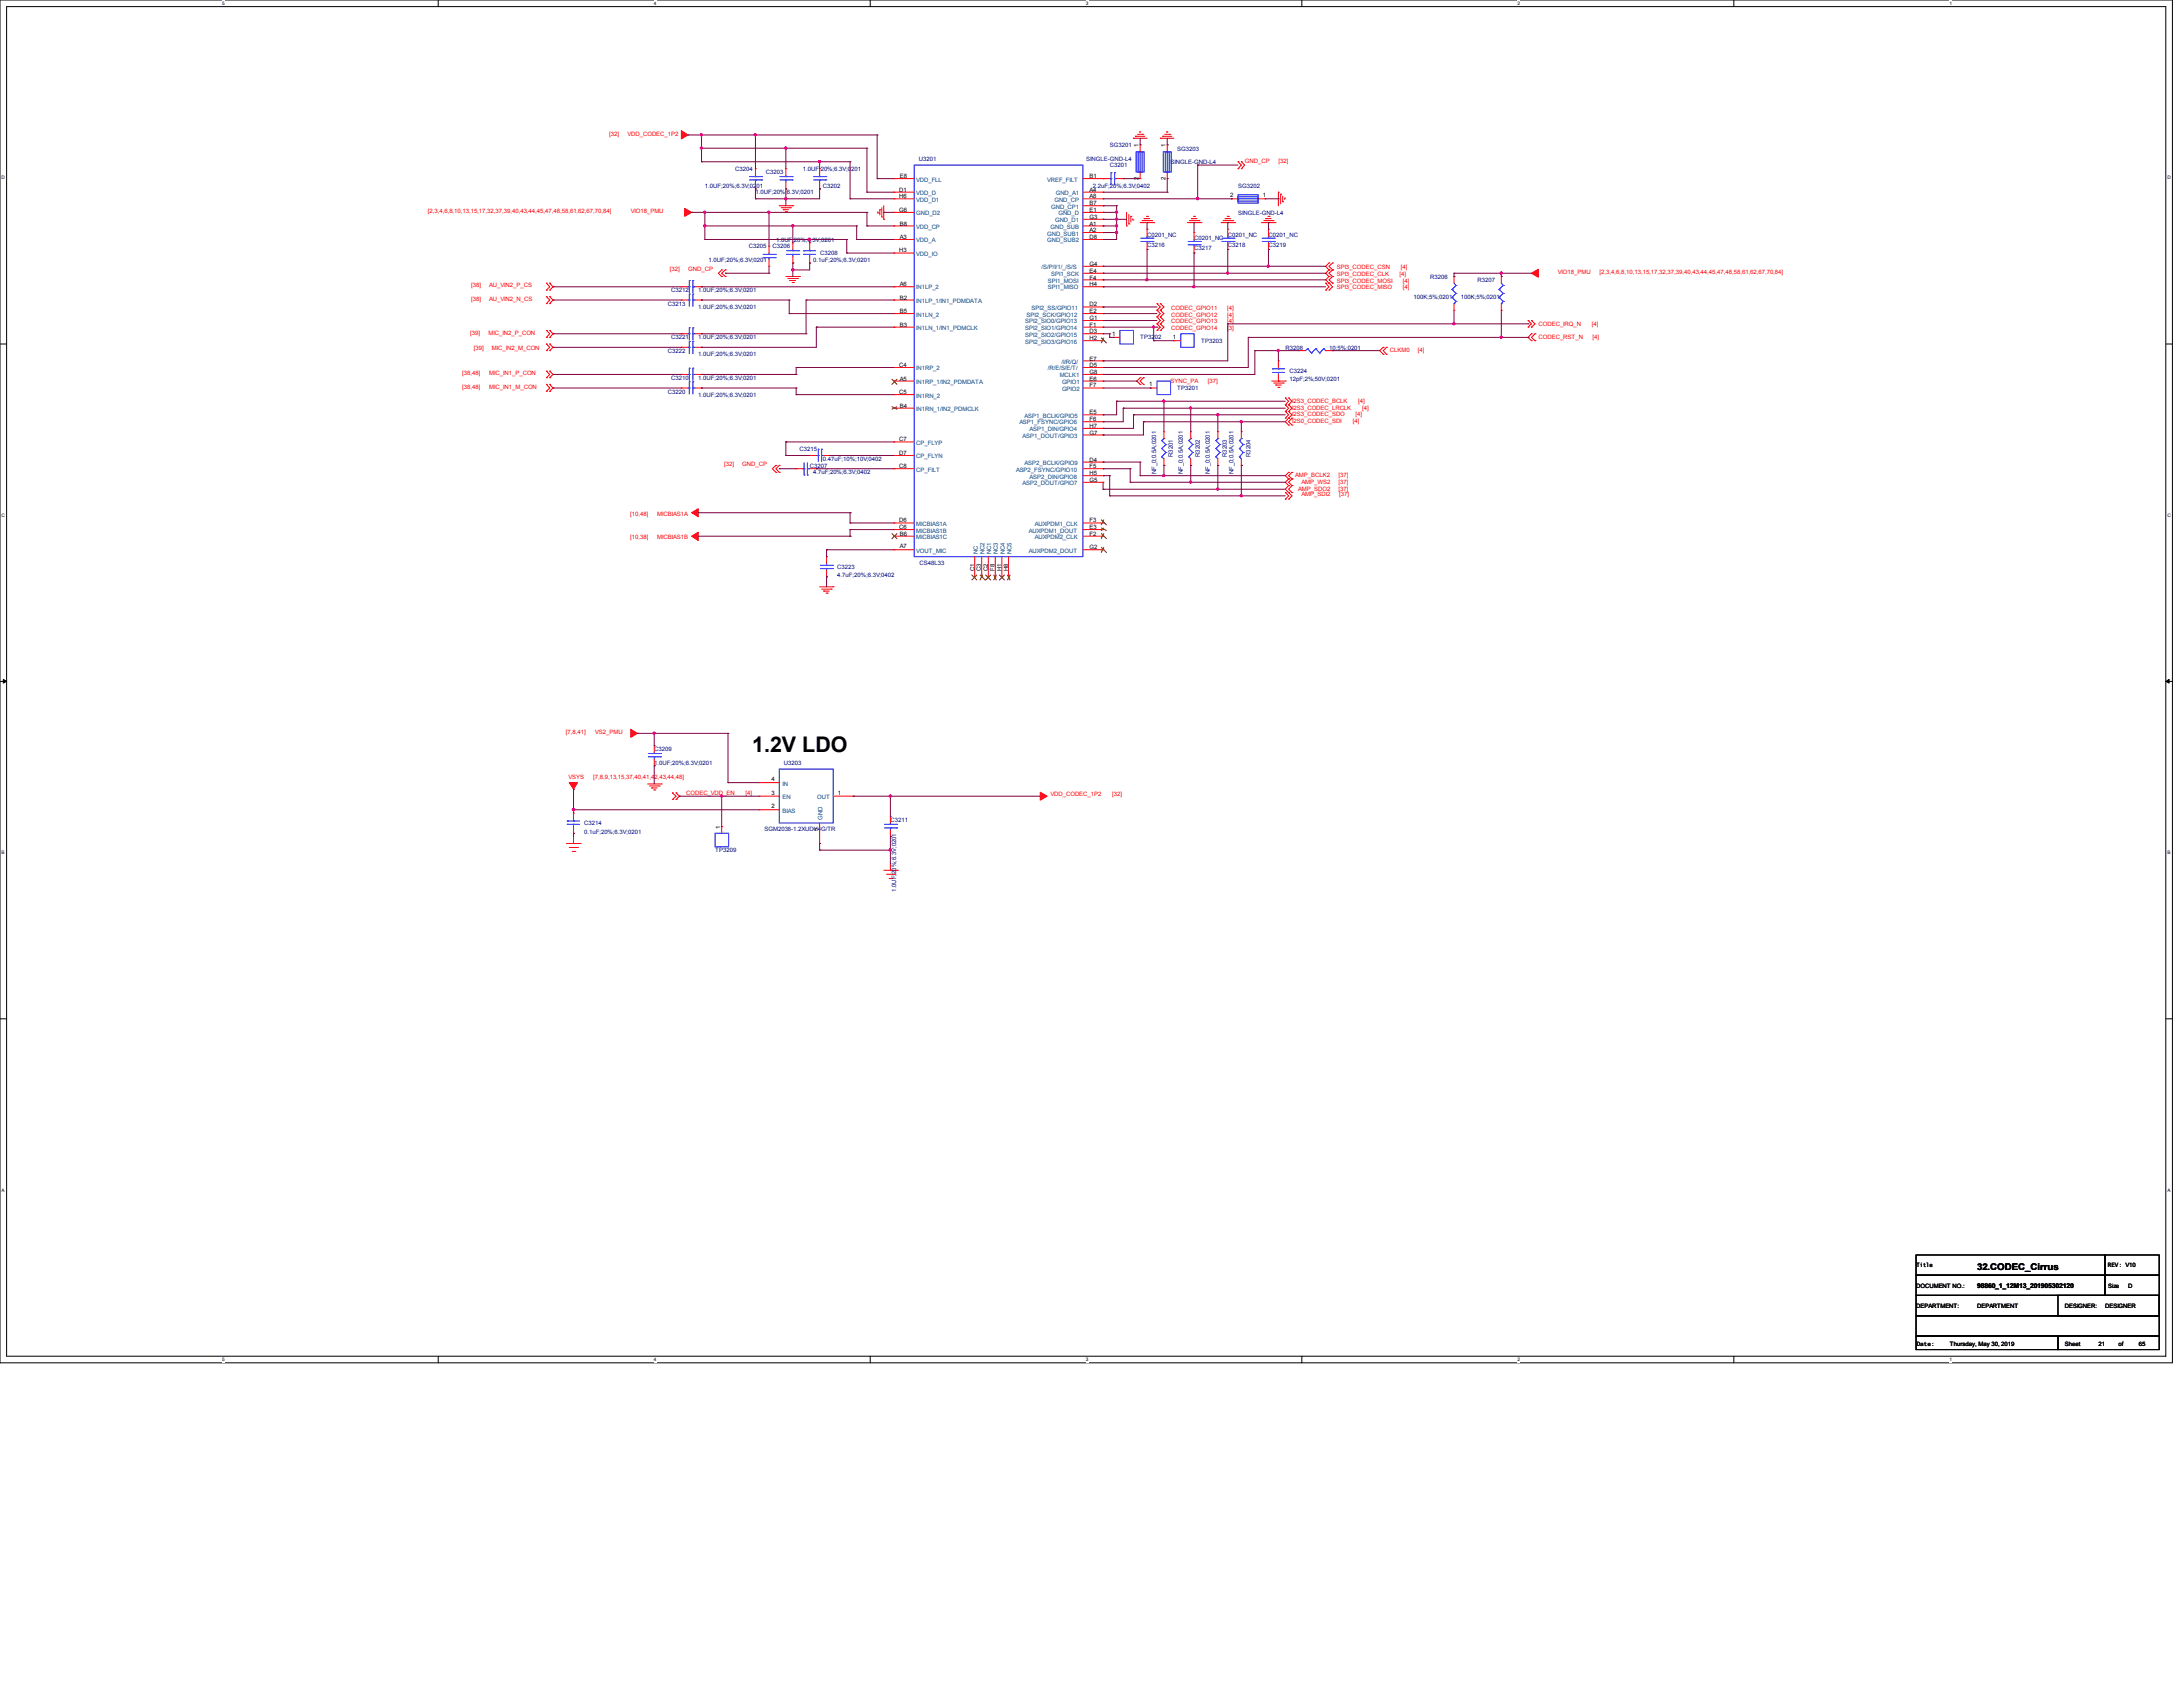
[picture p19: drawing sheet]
<svg xmlns="http://www.w3.org/2000/svg" width="279mm" height="216mm" viewBox="0 0 279 216" stroke-linecap="round" stroke-linejoin="round" font-family="sans-serif">
<defs><g id="words">
<text font-size="2.8" x="96.3" y="96.3">1.2V LDO</text>
<text font-size="1.2" x="253" y="162.6">32.CODEC_Cirrus</text>
<g font-size=".8" fill="#f00">
<text x="78" y="17.4">[32]</text>
<text x="80.3" y="17.4">VDD_CODEC_1P2</text>
<text x="159.3" y="20.8">GND_CP</text>
<text x="163.6" y="20.8">[32]</text>
<text x="54.7" y="27.3">[2,3,4,6,8,10,13,15,17,32,37,39,40,43,44,45,47,48,58,61,62,67,70,84]</text>
<text x="80.7" y="27.3">VIO18_PMU</text>
<text x="85.7" y="34.6">[32]</text>
<text x="88.1" y="34.6">GND_CP</text>
<text x="171.1" y="35.3">SPI3_CODEC_CLK</text>
<text x="171.1" y="34.5">SPI3_CODEC_CSN</text>
<text x="179.1" y="35.3">[4]</text>
<text x="179.3" y="34.5">[4]</text>
<text x="199.4" y="35.1">VIO18_PMU</text>
<text x="204.7" y="35.1">[2,3,4,6,8,10,13,15,17,32,37,39,40,43,44,45,47,48,58,61,62,67,70,84]</text>
<text x="60.3" y="36.8">[38]</text>
<text x="60.3" y="38.5">[38]</text>
<text x="62.6" y="36.8">AU_VIN2_P_CS</text>
<text x="62.6" y="38.5">AU_VIN2_N_CS</text>
<text x="149.9" y="39.7">CODEC_GPIO11</text>
<text x="149.9" y="40.5">CODEC_GPIO12</text>
<text x="149.9" y="41.4">CODEC_GPIO13</text>
<text x="157.1" y="39.7">[4]</text>
<text x="157.1" y="40.5">[4]</text>
<text x="157.1" y="41.4">[4]</text>
<text x="171.1" y="36.2">SPI3_CODEC_MOSI</text>
<text x="171.1" y="37">SPI3_CODEC_MISO</text>
<text x="179.5" y="36.2">[4]</text>
<text x="179.5" y="37">[4]</text>
<text x="196.9" y="41.7">CODEC_IRQ_N</text>
<text x="203.7" y="41.7">[4]</text>
<text x="60.2" y="42.9">[39]</text>
<text x="60.6" y="44.7">[39]</text>
<text x="62.5" y="42.9">MIC_IN2_P_CON</text>
<text x="63" y="44.7">MIC_IN2_M_CON</text>
<text x="149.9" y="42.2">CODEC_GPIO14</text>
<text x="157.1" y="42.2">[3]</text>
<text x="177.9" y="45.1">CLKM0</text>
<text x="181.5" y="45.1">[4]</text>
<text x="196.9" y="43.4">CODEC_RST_N</text>
<text x="203.8" y="43.4">[4]</text>
<text x="59.1" y="49.7">[38,48]</text>
<text x="59.1" y="48">[38,48]</text>
<text x="62.6" y="48">MIC_IN1_P_CON</text>
<text x="62.6" y="49.7">MIC_IN1_M_CON</text>
<text x="149.8" y="49">SYNC_PA</text>
<text x="154.6" y="49">[37]</text>
<text x="165.4" y="51.6">I2S3_CODEC_BCLK</text>
<text x="165.4" y="52.5">I2S3_CODEC_LRCLK</text>
<text x="165.4" y="53.3">I2S3_CODEC_SDO</text>
<text x="173.5" y="53.3">[4]</text>
<text x="173.8" y="51.6">[4]</text>
<text x="174.3" y="52.5">[4]</text>
<text x="92.7" y="59.7">[32]</text>
<text x="95" y="59.7">GND_CP</text>
<text x="165.4" y="54.1">I2S0_CODEC_SDI</text>
<text x="173.2" y="54.1">[4]</text>
<text x="80.7" y="66">[10,48]</text>
<text x="84.1" y="66">MICBIAS1A</text>
<text x="165.8" y="61.1">AMP_BCLK2</text>
<text x="166.2" y="62.8">AMP_SDO2</text>
<text x="166.6" y="63.5">AMP_SDI2</text>
<text x="166.6" y="61.9">AMP_WS2</text>
<text x="171.3" y="62.8">[37]</text>
<text x="171.3" y="61.1">[37]</text>
<text x="171.3" y="61.9">[37]</text>
<text x="171.4" y="63.5">[37]</text>
<text x="80.7" y="69">[10,38]</text>
<text x="84.1" y="69">MICBIAS1B</text>
<text x="72.4" y="94">[7,8,41]</text>
<text x="76.2" y="94">VS2_PMU</text>
<text x="72.8" y="99.7">VSYS</text>
<text x="75.9" y="99.7">[7,8,9,13,15,37,40,41,42,43,44,48]</text>
<text x="87.8" y="101.7">CODEC_VDD_EN</text>
<text x="95.4" y="101.7">[4]</text>
<text x="134.5" y="101.8">VDD_CODEC_1P2</text>
<text x="142.3" y="101.8">[32]</text>
</g>
<g font-size=".8" fill="#000080">
<text x="94.1" y="21.8">C3204</text>
<text x="98" y="22.3">C3203</text>
<text x="102.7" y="21.8">1.0UF;20%;6.3V;0201</text>
<text x="117.6" y="20.7">U3201</text>
<text x="139" y="20.6">SINGLE-GND-L4</text>
<text x="142" y="18.8">SG3201</text>
<text x="142" y="21.4">C3201</text>
<text x="149.8" y="21">SINGLE-GND-L4</text>
<text x="150.7" y="19.3">SG3203</text>
<text x="90.2" y="24">1.0UF;20%;6.3V;0201</text>
<text x="96.7" y="24.9">1.0UF;20%;6.3V;0201</text>
<text x="105.3" y="24">C3202</text>
<text x="139.9" y="24">2.2uF;20%;6.3V;0402</text>
<text x="158.5" y="24">SG3202</text>
<text x="158.5" y="27.6">SINGLE-GND-L4</text>
<text x="90.7" y="33.5">1.0UF;20%;6.3V;0201</text>
<text x="95.8" y="31.8">C3205</text>
<text x="98.9" y="31.8">C3206</text>
<text x="99.3" y="30.9">1.0UF;20%;6.3V;0201</text>
<text x="104.1" y="33.5">0.1uF;20%;6.3V;0201</text>
<text x="105" y="32.6">C3208</text>
<text x="146.8" y="31.6">C3216</text>
<text x="146.8" y="30.3">C0201_NC</text>
<text x="152.8" y="32">C3217</text>
<text x="152.8" y="30.8">C0201_NC</text>
<text x="157.2" y="31.6">C3218</text>
<text x="157.2" y="30.3">C0201_NC</text>
<text x="162.4" y="31.6">C3219</text>
<text x="162.4" y="30.3">C0201_NC</text>
<text x="183.1" y="35.7">R3206</text>
<text x="85.5" y="39.1">C3213</text>
<text x="85.9" y="37.4">C3212</text>
<text x="89.4" y="37.4">1.0UF;20%;6.3V;0201</text>
<text x="89.4" y="39.6">1.0UF;20%;6.3V;0201</text>
<text x="180.9" y="38.3">100K;5%;0201</text>
<text x="187" y="38.3">100K;5%;0201</text>
<text x="189.1" y="36.1">R3207</text>
<text x="85.5" y="45.2">C3222</text>
<text x="85.9" y="43.4">C3221</text>
<text x="89.4" y="43.4">1.0UF;20%;6.3V;0201</text>
<text x="89.4" y="45.6">1.0UF;20%;6.3V;0201</text>
<text x="145.9" y="43.4">TP3202</text>
<text x="153.7" y="43.9">TP3203</text>
<text x="164.5" y="44.7">R3208</text>
<text x="165" y="47.8">C3224</text>
<text x="170.1" y="44.7">10;5%;0201</text>
<text x="85.5" y="50.4">C3220</text>
<text x="85.9" y="48.6">C3210</text>
<text x="89.4" y="48.6">1.0UF;20%;6.3V;0201</text>
<text x="89.4" y="50.8">1.0UF;20%;6.3V;0201</text>
<text x="150.7" y="49.9">TP3201</text>
<text x="165" y="48.8">12pF;2%;50V;0201</text>
<text x="102.3" y="57.7">C3215</text>
<text x="103.6" y="59.9">C3207</text>
<text x="105.3" y="59">0.47uF;10%;10V;0402</text>
<text x="150.1" y="58.5" transform="rotate(-90 150.1 58.5)">R3201</text>
<text x="153.6" y="58.5" transform="rotate(-90 153.6 58.5)">R3202</text>
<text x="157" y="58.5" transform="rotate(-90 157 58.5)">R3203</text>
<text x="160" y="58.5" transform="rotate(-90 160 58.5)">R3204</text>
<text x="104.1" y="60.7">4.7uF;20%;6.3V;0402</text>
<text x="148" y="60.7" transform="rotate(-90 148 60.7)">NF_0;0.5A;0201</text>
<text x="151.4" y="60.7" transform="rotate(-90 151.4 60.7)">NF_0;0.5A;0201</text>
<text x="154.9" y="60.7" transform="rotate(-90 154.9 60.7)">NF_0;0.5A;0201</text>
<text x="157.9" y="60.7" transform="rotate(-90 157.9 60.7)">NF_0;0.5A;0201</text>
<text x="107.2" y="72.8">C3223</text>
<text x="107.2" y="73.8">4.7uF;20%;6.3V;0402</text>
<text x="117.7" y="72.3">CS48L33</text>
<text x="83.7" y="96.1">C3209</text>
<text x="83.7" y="97.9">1.0UF;20%;6.3V;0201</text>
<text x="100.3" y="98">U3203</text>
<text x="74.8" y="105.6">C3214</text>
<text x="74.8" y="106.7">0.1uF;20%;6.3V;0201</text>
<text x="97.8" y="106.3">SGM2038-1.2XUDY4G/TR</text>
<text x="114" y="105.2">C3211</text>
<text x="91.5" y="109.1">TP3209</text>
<text x="114.7" y="114.1" transform="rotate(-90 114.7 114.1)">1.0UF;20%;6.3V;0201</text>
</g>
<g font-size=".8">
<text x="115.2" y="22.8">E8</text>
<text x="139.4" y="22.8">B1</text>
<text x="145.7" y="23" transform="rotate(-90 145.7 23)">2</text>
<text x="145.7" y="18.8" transform="rotate(-90 145.7 18.8)">1</text>
<text x="149.2" y="23" transform="rotate(-90 149.2 23)">2</text>
<text x="149.2" y="18.8" transform="rotate(-90 149.2 18.8)">1</text>
<text x="115.1" y="24.6">D1</text>
<text x="115.1" y="27.1">G6</text>
<text x="115.1" y="25.4">H6</text>
<text x="115.2" y="28.9">B8</text>
<text x="139.4" y="24.6">A4</text>
<text x="139.4" y="29.7">A2</text>
<text x="139.4" y="25.4">A8</text>
<text x="139.4" y="26.2">B7</text>
<text x="139.4" y="27.1">E1</text>
<text x="139.4" y="28">G3</text>
<text x="139.4" y="28.9">A1</text>
<text x="157.4" y="25.2">2</text>
<text x="161.6" y="25.2">1</text>
<text x="115.1" y="32.3">H3</text>
<text x="115.2" y="30.6">A3</text>
<text x="139.4" y="34">G4</text>
<text x="139.4" y="35.8">F4</text>
<text x="139.4" y="30.6">D8</text>
<text x="139.4" y="34.9">E4</text>
<text x="115.2" y="36.6">A6</text>
<text x="115.2" y="41.8">B3</text>
<text x="115.2" y="40.1">B5</text>
<text x="115.2" y="38.4">B2</text>
<text x="139.4" y="41.8">F1</text>
<text x="139.4" y="40.9">G1</text>
<text x="139.4" y="36.6">H4</text>
<text x="139.4" y="39.2">D2</text>
<text x="139.4" y="40.1">E2</text>
<text x="115.1" y="47">C4</text>
<text x="139.4" y="42.7">D3</text>
<text x="139.4" y="47">D5</text>
<text x="139.4" y="47.8">G8</text>
<text x="139.4" y="43.5">H2</text>
<text x="139.4" y="46.1">E7</text>
<text x="142.3" y="43">1</text>
<text x="150.1" y="43.4">1</text>
<text x="115.1" y="50.5">C5</text>
<text x="115.2" y="52.2">B4</text>
<text x="115.2" y="48.7">A5</text>
<text x="139.4" y="53">E5</text>
<text x="139.4" y="53.9">F6</text>
<text x="139.4" y="48.7">E6</text>
<text x="139.4" y="49.6">F7</text>
<text x="147.1" y="49.4">1</text>
<text x="115.1" y="56.5">C7</text>
<text x="115.1" y="59.9">C8</text>
<text x="115.1" y="58.2">D7</text>
<text x="139.4" y="59.9">F5</text>
<text x="139.4" y="59.1">D4</text>
<text x="139.4" y="55.6">G7</text>
<text x="139.4" y="54.8">H7</text>
<text x="139.4" y="61.7">G5</text>
<text x="139.4" y="60.8">H5</text>
<text x="115.1" y="67.7">C6</text>
<text x="115.1" y="66.8">D6</text>
<text x="115.2" y="70.1">A7</text>
<text x="115.2" y="68.6">B6</text>
<text x="139.4" y="67.7">E3</text>
<text x="139.4" y="70.3">G2</text>
<text x="139.4" y="68.6">F2</text>
<text x="139.4" y="66.8">F3</text>
<text x="124.7" y="73.1" transform="rotate(-90 124.7 73.1)">C1</text>
<text x="125.6" y="73.1" transform="rotate(-90 125.6 73.1)">C3</text>
<text x="126.4" y="73.1" transform="rotate(-90 126.4 73.1)">C2</text>
<text x="127.3" y="73" transform="rotate(-90 127.3 73)">F8</text>
<text x="128.2" y="73.1" transform="rotate(-90 128.2 73.1)">H1</text>
<text x="129" y="73.1" transform="rotate(-90 129 73.1)">H8</text>
<text x="98.7" y="99.9">4</text>
<text x="98.7" y="101.7">3</text>
<text x="107.2" y="101.7">1</text>
<text x="92.2" y="106" transform="rotate(-90 92.2 106)">1</text>
<text x="98.7" y="103.4">2</text>
<text x="104.7" y="106.3" transform="rotate(-90 104.7 106.3)">5</text>
<text x="245.3" y="164.8">DOCUMENT NO.:</text>
<text x="245.3" y="167.4">DEPARTMENT:</text>
<text x="245.3" y="162.2">Title</text>
<text x="253" y="167.4">DEPARTMENT</text>
<text x="253.1" y="164.9">98860_1_12M13_201905302120</text>
<text x="264.3" y="167.4">DESIGNER:</text>
<text x="269.4" y="167.4">DESIGNER</text>
<text x="269.8" y="162.2">REV: V10</text>
<text x="269.8" y="164.8">Size</text>
<text x="272.4" y="164.8">D</text>
<text x="245.3" y="172.2">Date:</text>
<text x="249.6" y="172.2">Thursday, May 30, 2019</text>
<text x="264.3" y="172.2">Sheet</text>
<text x="268.6" y="172.2">21</text>
<text x="271.2" y="172.2">of</text>
<text x="273.7" y="172.2">65</text>
</g>
<g font-size=".8" fill="#004080">
<text x="117.3" y="23.2">VDD_FLL</text>
<text x="134" y="23.2">VREF_FILT</text>
<text x="117.3" y="29.3">VDD_CP</text>
<text x="117.3" y="25">VDD_D</text>
<text x="117.3" y="27.6">GND_D2</text>
<text x="117.3" y="25.8">VDD_D1</text>
<text x="134.4" y="29.3">GND_SUB</text>
<text x="134.5" y="26.7">GND_CP1</text>
<text x="135" y="25.8">GND_CP</text>
<text x="135" y="28.4">GND_D1</text>
<text x="135.1" y="25">GND_A1</text>
<text x="135.5" y="27.6">GND_D</text>
<text x="117.3" y="31">VDD_A</text>
<text x="117.3" y="32.7">VDD_IO</text>
<text x="133.3" y="34.5">/S/P/I/1/_/S/S</text>
<text x="134" y="30.1">GND_SUB1</text>
<text x="134" y="31">GND_SUB2</text>
<text x="134.5" y="35.3">SPI1_SCK</text>
<text x="117.3" y="37">IN1LP_2</text>
<text x="117.3" y="38.8">IN1LP_1/IN1_PDMDATA</text>
<text x="117.3" y="40.5">IN1LN_2</text>
<text x="131.2" y="41.4">SPI2_SIO0/GPIO13</text>
<text x="131.4" y="40.5">SPI2_SCK/GPIO12</text>
<text x="132" y="39.7">SPI2_SS/GPIO11</text>
<text x="134.1" y="36.2">SPI1_MOSI</text>
<text x="134.1" y="37">SPI1_MISO</text>
<text x="117.3" y="42.2">IN1LN_1/IN1_PDMCLK</text>
<text x="117.3" y="47.4">IN1RP_2</text>
<text x="131.2" y="43.1">SPI2_SIO2/GPIO15</text>
<text x="131.2" y="42.2">SPI2_SIO1/GPIO14</text>
<text x="131.2" y="44">SPI2_SIO3/GPIO16</text>
<text x="134.1" y="47.4">/R/E/S/E/T/</text>
<text x="135.8" y="46.6">/I/R/Q/</text>
<text x="117.3" y="49.1">IN1RP_1/IN2_PDMDATA</text>
<text x="117.3" y="52.6">IN1RN_1/IN2_PDMCLK</text>
<text x="117.3" y="50.9">IN1RN_2</text>
<text x="131.1" y="53.5">ASP1_BCLK/GPIO5</text>
<text x="135.6" y="48.3">MCLK1</text>
<text x="135.9" y="49.1">GPIO1</text>
<text x="135.9" y="50">GPIO2</text>
<text x="117.3" y="56.9">CP_FLYP</text>
<text x="117.3" y="58.6">CP_FLYN</text>
<text x="130.5" y="54.3">ASP1_FSYNC/GPIO6</text>
<text x="130.9" y="56">ASP1_DOUT/GPIO3</text>
<text x="131.1" y="59.5">ASP2_BCLK/GPIO9</text>
<text x="131.8" y="55.2">ASP1_DIN/GPIO4</text>
<text x="117.3" y="60.4">CP_FILT</text>
<text x="130" y="60.4">ASP2_FSYNC/GPIO10</text>
<text x="130.9" y="62.1">ASP2_DOUT/GPIO7</text>
<text x="131.8" y="61.3">ASP2_DIN/GPIO8</text>
<text x="117.3" y="70.7">VOUT_MIC</text>
<text x="117.3" y="69">MICBIAS1C</text>
<text x="117.3" y="68.2">MICBIAS1B</text>
<text x="117.3" y="67.3">MICBIAS1A</text>
<text x="125.1" y="71" transform="rotate(-90 125.1 71)">NC</text>
<text x="126" y="71" transform="rotate(-90 126 71)">NC2</text>
<text x="126.9" y="71" transform="rotate(-90 126.9 71)">NC1</text>
<text x="127.7" y="71" transform="rotate(-90 127.7 71)">NC3</text>
<text x="128.6" y="71" transform="rotate(-90 128.6 71)">NC4</text>
<text x="129.5" y="71" transform="rotate(-90 129.5 71)">NC5</text>
<text x="131.7" y="68.2">AUXPDM1_DOUT</text>
<text x="131.7" y="70.7">AUXPDM2_DOUT</text>
<text x="132.5" y="69">AUXPDM2_CLK</text>
<text x="132.5" y="67.3">AUXPDM1_CLK</text>
<text x="100.2" y="100.5">IN</text>
<text x="100.2" y="102.3">EN</text>
<text x="100.2" y="104">BIAS</text>
<text x="104.6" y="102.3">OUT</text>
<text x="105.3" y="104.9" transform="rotate(-90 105.3 104.9)">GND</text>
</g>
<g font-size=".6">
<text x="28.4" y=".6">5</text>
<text x="83.7" y=".6">4</text>
<text x="139" y=".6">3</text>
<text x="194.2" y=".6">2</text>
<text x="249.5" y=".6">1</text>
<text x=".2" y="22.9">D</text>
<text x="277.4" y="22.9">D</text>
<text x=".2" y="66.1">C</text>
<text x="277.4" y="66.1">C</text>
<text x=".2" y="109.3">B</text>
<text x="277.4" y="109.3">B</text>
<text x=".2" y="152.5">A</text>
<text x="277.4" y="152.5">A</text>
<text x="28.4" y="174.2">5</text>
<text x="83.7" y="174.2">4</text>
<text x="139" y="174.2">3</text>
<text x="194.2" y="174.2">2</text>
<text x="249.5" y="174.2">1</text>
</g>
</g></defs>
<path d="M0 0h278v174.4h-278zM.8 .8h276.4v172.8h-276.4z" fill="none" stroke="#000" stroke-width=".13"/>
<g fill="#fff">
<path d="M28.4 .1h.3v.7h-.3z"/>
<path d="M28.4 173.7h.3v.6h-.3z"/>
</g>
<path d="M56.1 0v.8M56.1 173.6v.8" fill="none" stroke="#000" stroke-width=".13"/>
<g fill="#fff">
<path d="M83.7 .1h.3v.7h-.3z"/>
<path d="M83.7 173.7h.3v.6h-.3z"/>
</g>
<path d="M111.4 0v.8M111.4 173.6v.8" fill="none" stroke="#000" stroke-width=".13"/>
<g fill="#fff">
<path d="M139 .1h.3v.7h-.3z"/>
<path d="M139 173.7h.3v.6h-.3z"/>
</g>
<path d="M166.6 0v.8M166.6 173.6v.8" fill="none" stroke="#000" stroke-width=".13"/>
<g fill="#fff">
<path d="M194.2 .1h.3v.7h-.3z"/>
<path d="M194.2 173.7h.3v.6h-.3z"/>
</g>
<path d="M221.9 0v.8M221.9 173.6v.8" fill="none" stroke="#000" stroke-width=".13"/>
<g fill="#fff">
<path d="M249.5 .1h.3v.7h-.3z"/>
<path d="M249.5 173.7h.3v.6h-.3z"/>
<path d="M.2 22.4h.4v.7h-.4z"/>
<path d="M277.4 22.4h.4v.7h-.4z"/>
<path d="M.2 65.6h.4v.7h-.4z"/>
<path d="M277.4 65.6h.4v.7h-.4z"/>
</g>
<path d="M0 44h.8M277.2 44h.8" fill="none" stroke="#000" stroke-width=".13"/>
<g fill="#fff">
<path d="M.2 108.8h.4v.7h-.4z"/>
<path d="M277.4 108.8h.4v.7h-.4z"/>
</g>
<path d="M0 87.2h.8M277.2 87.2h.8" fill="none" stroke="#000" stroke-width=".13"/>
<path d="M.4 87l.4 .2-.4 .2zM277.2 87.2l.4-.2v.4z" fill="#000" stroke="#000" stroke-width=".13"/>
<g fill="#fff">
<path d="M.2 152h.4v.7h-.4z"/>
<path d="M277.4 152h.4v.7h-.4z"/>
</g>
<path d="M0 130.4h.8M277.2 130.4h.8M245.2 168.4h31.2v2.6h-31.2zM245.2 165.8h31.2v2.6h-31.2zM245.2 160.6h24.2v2.6h-24.2zM245.2 163.2h24.2v2.6h-24.2zM245.2 171h18.2v1.7h-18.2zM263.4 171h13v1.7h-13zM263.4 165.8h13v2.6h-13zM269.4 160.6h7v2.6h-7zM269.4 163.2h7v2.6h-7z" fill="none" stroke="#000" stroke-width=".13"/>
<g fill="none" stroke="#f00" stroke-width=".13">
<path d="M145.1 17.7h.1M145.1 17.7h1.7M145.3 17.4h.1M145.3 17.4h1.2M145.6 17.2h.7M145.8 16.9h.1M145.8 16.9h.2M145.9 18.5h.1M145.9 18.5v.9M146.3 17.2h.1M148.5 17.7h.1M148.5 17.7h1.7"/>
<path d="M148.8 17.4h.1M148.8 17.4h1.2M149.1 17.2h.6M149.3 16.9h.1M149.3 16.9h.2M149.4 18.5h.1M149.4 18.5v.9M149.7 17.2h.1M69.9 36.2l.5 .5-.5 .4M69.9 38l.5 .4-.5 .5M69.9 36.2h.1M69.9 37.1h.1"/>
<path d="M69.9 38h.1M69.9 38.9h.1M70.4 36.2l.4 .5-.4 .4M70.4 38l.4 .4-.4 .5M70.4 37.1h.1M70.4 36.2h.1M70.4 38.9h.1M70.4 38h.1M87.2 36.7h.1M87.2 38.4h.1M87.2 36.7h.9M87.2 38.4h.9"/>
<path d="M88.9 36.7h.9M88.9 38.4h.9M89.8 36.7h.1M89.8 38.4h.1M92.4 34.5h.1M92.4 35.4h.1M92.4 34.5l-.5 .5 .5 .4M92.8 34.5l-.4 .5 .4 .4M92.8 34.5h.1M92.8 35.4h.1M96.7 21.6h.1M96.7 24.2h.1"/>
<path d="M96.7 21.6v.8M96.7 23.3v.9M98.4 31.5h.1M98.4 34.1h.1M98.4 31.5v.9M98.4 33.2v.9M99.7 26.3h1.8M100 26.6h1.2M100.2 26.8h.7M100.2 26.8h.1M100.5 27.1h.2M100.6 21.6h.1"/>
<path d="M100.6 24.2h.1M100.6 35.4h1.7M100.6 21.6v.8M100.6 23.3v.9M100.7 27.1h.1M100.8 35.6h1.3M101.1 35.9h.1M101.1 35.9h.7M101.2 26.6h.1M101.4 36.2h.2M101.5 26.3h.1M101.5 31.1h.1"/>
<path d="M101.5 33.7h.1M101.5 31.1v.8M101.5 32.8v.9M101.6 36.2h.1M102.1 35.6h.1M102.3 35.4h.1M103.6 31.1h.1M103.6 33.7h.1M103.6 31.1v.8M103.6 32.8v.9M104.9 21.6h.1M104.9 24.2h.1"/>
<path d="M104.9 21.6v.8M104.9 23.3v.9M112.4 27.3h.1M112.4 27.1v.2M112.6 26.8h.1M112.6 26.8v.7M112.9 27.8h.1M112.9 26.6v1.2M113.1 28.1h.1M113.1 26.3v1.8M114.4 30.6h.1M114.4 36.7h.1"/>
<path d="M114.4 38.4h.1M114.4 28.9h.1M114.4 24.6h.1M114.4 22.9h.1M114.4 27.2h.1M114.4 32.4h.1M114.4 25.4h.1M114.4 28.9h2.6M114.4 30.6h2.6M114.4 24.6h2.6M114.4 36.7h2.6M114.4 25.4h2.6"/>
<path d="M114.4 22.9h2.6M114.4 38.4h2.6M114.4 27.2h2.6M114.4 32.4h2.6M138.6 26.3h2.6M138.6 28.9h2.6M138.6 29.8h2.6M138.6 30.6h2.6M138.6 24.6h2.6M138.6 36.7h2.6M138.6 25.4h2.6M138.6 22.9h3.4"/>
<path d="M138.6 39.3h2.6M138.6 27.2h2.6M138.6 35h2.6M138.6 35.8h2.6M138.6 28.1h2.6M138.6 34.1h2.6M141.2 28.9h.1M141.2 29.8h.1M141.2 24.6h.1M141.2 25.4h.1M141.2 22.9h.1M141.2 26.3h.1"/>
<path d="M141.2 39.3h.1M141.2 30.6h.1M141.2 27.2h.1M141.2 35h.1M141.2 35.8h.1M141.2 28.1h.1M141.2 34.1h.1M141.2 36.7h.1M142.9 22.9h.9M143.8 22.9h.1M144.2 28.9h.1M144.2 27.2v1.7"/>
<path d="M144.5 28.7h.1M144.5 27.4v1.3M144.7 27.7h.1M144.7 27.7v.7M145 28.2h.1M145 28v.2M145.9 22.9h.1M145.9 28.5h1.8M145.9 22v.9M146.2 28.2h1.2M146.4 28h.1M146.4 28h.8"/>
<path d="M146.7 27.7h.2M146.8 31.9h.1M146.8 29.3h.1M146.8 29.3v.9M146.8 31.1v.8M146.9 27.7h.1M147.4 28.2h.1M147.7 28.5h.1M148.1 38.9l.4 .4-.4 .4M148.1 39.7l.4 .4-.4 .5M148.1 39.7h.1M148.1 38.9h.1"/>
<path d="M148.5 39.7h.1M148.5 38.9h.1M148.5 38.9l.5 .4-.5 .4M148.5 39.7l.5 .4-.5 .5M149.4 22.9h.1M149.4 22v.9M152 28.5h1.7M152.2 28.2h1.3M152.5 28h.1M152.5 28h.7M152.7 27.7h.2M152.8 32.4h.1"/>
<path d="M152.8 29.8h.1M152.8 29.8v.8M152.8 31.5v.9M152.9 27.7h.1M153.5 28.2h.1M153.7 28.5h.1M156.3 28.5h1.7M156.5 28.2h1.3M156.8 28h.7M156.8 28h.1M157.1 27.7h.1M157.1 31.9h.1"/>
<path d="M157.1 29.3h.1M157.1 29.3v.9M157.1 31.1v.8M157.2 27.7h.1M157.6 25.4h.9M157.6 25.4h.1M157.8 28.2h.1M158 28.5h.1M158.5 20.7l.4 .4-.4 .5M158.5 21.6h.1M158.5 20.7h.1M158.9 21.6h.1"/>
<path d="M158.9 20.7h.1M158.9 20.7l.4 .4-.4 .5M161 25.4h.9M161.5 28.5h1.7M161.8 28.2h1.1M161.9 25.4h.1M162 28h.1M162 28h.7M162.3 27.7h.1M162.3 31.9h.1M162.3 29.3h.1M162.3 29.3v.9"/>
<path d="M162.3 31.1v.8M162.4 27.7h.1M162.9 28.2h.1M163.2 28.5h.1M163.6 24.6h.1M163.6 24.6v1.7M163.9 24.8h.1M163.9 24.8v1.3M164.2 25.8h.1M164.2 25.1v.7M164.4 25.4h.1M164.4 25.4v.1"/>
<path d="M169.7 37.1h.1M169.7 36.2h.1M169.7 36.2l.4 .5-.4 .4M170.1 34.5l-.4 .5 .4 .4M170.1 33.7l-.4 .4 .4 .4M170.1 35.4l-.4 .4 .9 .9-.5 .4M170.1 34.5h.1M170.1 35.4h.1M170.1 33.7h.1M170.1 36.2h.1M170.1 37.1h.1M170.6 34.5l-.5 .5 .5 .4"/>
<path d="M170.6 33.7l-.5 .4 .5 .4M170.6 35.4l-.5 .4 .5 .4M170.6 35.4h.1M170.6 34.5h.1M170.6 33.7h.1M170.6 36.2h.1M186.1 35.4h.1M186.1 39.7h.1M186.1 35.4v.8M186.1 38.9v.8M192.2 35.4h.1M192.2 39.7h.1"/>
<path d="M192.2 35.4v.8M192.2 38.9v.8M69.9 47.5l.5 .4-.5 .4M69.9 49.2l.5 .5-.5 .4M69.9 44l.5 .4-.5 .5M69.9 42.3l.5 .4-.5 .5M69.9 47.5h.1M69.9 48.3h.1M69.9 49.2h.1M69.9 50.1h.1M69.9 44.9h.1M69.9 44h.1"/>
<path d="M69.9 42.3h.1M69.9 43.2h.1M70.4 47.5l.4 .4-.4 .4M70.4 49.2l.4 .5-.4 .4M70.4 44l.4 .4-.4 .5M70.4 42.3l.4 .4-.4 .5M70.4 48.3h.1M70.4 47.5h.1M70.4 50.1h.1M70.4 49.2h.1M70.4 44h.1M70.4 44.9h.1"/>
<path d="M70.4 43.2h.1M70.4 42.3h.1M87.2 47.9h.1M87.2 49.7h.1M87.2 42.7h.1M87.2 44.4h.1M87.2 42.7h.9M87.2 49.7h.9M87.2 47.9h.9M87.2 44.4h.9M88.9 42.7h.9M88.9 49.7h.9"/>
<path d="M88.9 47.9h.9M88.9 44.4h.9M89.8 47.9h.1M89.8 49.7h.1M89.8 42.7h.1M89.8 44.4h.1M99.3 59.6h.1M99.3 59.6l-.5 .4 .5 .5M99.7 59.6l-.4 .4 .4 .5M99.7 59.6h.1M101.9 60h.8M101.9 60h.1"/>
<path d="M103.6 58.3h.9M103.6 58.3h.1M103.6 60h.9M104.5 60h.1M105.3 58.3h.9M106.2 58.3h.1M114.4 48.8h.1M114.4 41.9h.1M114.4 52.2h.1M114.4 40.1h.1M114.4 47h.1M114.4 50.5h.1"/>
<path d="M114.4 56.6h.1M114.4 60h.1M114.4 58.3h.1M114.4 48.8h2.6M114.4 41.9h2.6M114.4 52.2h2.6M114.4 40.1h2.6M114.4 47h2.6M114.4 50.5h2.6M114.4 56.6h2.6M114.4 60h2.6M114.4 58.3h2.6"/>
<path d="M138.6 48.8h2.6M138.6 43.6h2.6M138.6 41.9h2.6M138.6 40.1h2.6M138.6 47h2.6M138.6 60h2.6M138.6 42.7h2.6M138.6 59.1h2.6M138.6 53.1h2.6M138.6 46.2h2.6M138.6 54h2.6M138.6 49.7h2.6"/>
<path d="M138.6 41h2.6M138.6 55.7h2.6M138.6 47.9h2.6M138.6 54.8h2.6M141.2 42.7h.1M141.2 59.1h.1M141.2 47h.1M141.2 40.1h.1M141.2 53.1h.1M141.2 48.8h.1M141.2 46.2h.1M141.2 41.9h.1"/>
<path d="M141.2 60h.1M141.2 54h.1M141.2 49.7h.1M141.2 41h.1M141.2 55.7h.1M141.2 47.9h.1M141.2 43.6h.1M141.2 54.8h.1M142.5 43.2h.8M142.5 43.2h.1M145.9 48.3l-.4 .5 .4 .4M145.9 49.2h.1"/>
<path d="M145.9 48.3h.1M146.3 48.3h.1M146.3 49.2h.1M146.3 48.3l-.4 .5 .4 .4M147.2 49.7h.1M147.2 49.7h.9M148.1 40.6l.4 .4-.4 .4M148.1 41.4l.4 .5-.4 .4M148.1 40.6h.1M148.1 41.4h.1M148.1 42.3h.1M148.5 40.6h.1"/>
<path d="M148.5 41.4h.1M148.5 42.3h.1M148.5 40.6l.5 .4-.5 .4M148.5 41.4l.5 .5-.5 .4M149 59.6h.1M149 55.2h.1M149 55.2v.9M149 58.7v.9M150.2 43.6h.9M150.2 43.6h.1M152.4 59.6h.1M152.4 55.2h.1"/>
<path d="M152.4 55.2v.9M152.4 58.7v.9M155.9 59.6h.1M155.9 55.2h.1M155.9 55.2v.9M155.9 58.7v.9M158.9 59.6h.1M158.9 55.2h.1M158.9 55.2v.9M158.9 58.7v.9M162.8 48.8h1.7M163 49h1.3"/>
<path d="M163.3 49.3h.1M163.3 49.3h.7M163.5 49.6h.2M163.6 46.2h.1M163.6 48.8h.1M163.6 46.2v.8M163.6 47.9v.9M163.7 49.6h.1M164.3 49h.1M164.5 50.9l.4 .5-.4 .4M164.5 51.8l.4 .4-.4 .5M164.5 52.7l.4 .4-.4 .4"/>
<path d="M164.5 48.8h.1M164.5 51.8h.1M164.5 50.9h.1M164.5 52.7h.1M164.5 53.5h.1M164.9 51.8h.1M164.9 50.9h.1M164.9 52.7h.1M164.9 53.5h.1M164.9 54.4h.1M164.9 50.9l.5 .5-.5 .4M164.9 51.8l.5 .4-.5 .5"/>
<path d="M164.9 52.7l.5 .4-.5 .4M164.9 53.5l-.4 .5 .4 .4M165.4 53.5l-.5 .5 .5 .4M165.4 54.4h.1M165.4 53.5h.1M166.2 44.9h.1M166.2 44.9h.9M169.7 44.9h.9M170.6 44.9h.1M177 44.5l-.4 .4 .4 .4M177 44.4h.1M177 45.3h.1"/>
<path d="M177.5 44.5l-.5 .4 .5 .4M177.5 45.3h.1M177.5 44.4h.1M195.6 41l.4 .4-.4 .5M195.6 41.9h.1M195.6 41h.1M196 42.7h.1M196 43.6h.1M196 41.9h.1M196 41h.1M196 41l.5 .4-.5 .5M196 42.7l-.4 .5 .4 .4"/>
<path d="M196.5 42.7l-.5 .5 .5 .4M196.5 43.6h.1M196.5 42.7h.1M99.3 60.5h.1M99.7 60.5h.1M104.9 75.1h1.7M105.2 75.4h1.2M105.4 75.6h.1M105.4 75.6h.7M105.7 75.9h.2M105.8 73.8h.1M105.8 71.2h.1"/>
<path d="M105.8 71.2v.9M105.8 72.9v.9M105.9 75.9h.1M106.4 75.4h.1M106.6 75.1h.1M114.4 70.4h.1M114.4 68.6h.1M114.4 67.8h.1M114.4 66.9h.1M114.4 70.4h2.6M114.4 68.6h2.6M114.4 67.8h2.6"/>
<path d="M114.4 66.9h2.6M124.8 73.8h.1M124.8 71.2v2.6M125.6 73.8h.1M125.6 71.2v2.6M126.5 73.8h.1M126.5 71.2v2.6M127.4 73.8h.1M127.4 71.2v2.6M128.2 73.8h.1M128.2 71.2v2.6M129.1 73.8h.1"/>
<path d="M129.1 71.2v2.6M138.6 70.4h2.6M138.6 68.6h2.6M138.6 67.8h2.6M138.6 66.9h2.6M138.6 61.7h2.6M138.6 60.9h2.6M141.2 67.8h.1M141.2 68.6h.1M141.2 66.9h.1M141.2 70.4h.1M141.2 61.7h.1"/>
<path d="M141.2 60.9h.1M164.5 63l.4 .5-.4 .4M164.5 63.9h.1M164.5 63h.1M164.9 63.9h.1M164.9 63h.1M164.9 62.1h.1M164.9 61.3h.1M164.9 60.5h.1M164.9 62.1l-.4 .5 .9 .9-.5 .4M164.9 61.3l-.4 .4 .4 .4M164.9 60.5l-.4 .4 .4 .4"/>
<path d="M165.4 62.1l-.5 .5 .5 .4M165.4 61.3l-.5 .4 .5 .4M165.4 60.5l-.5 .4 .5 .4M165.4 63h.1M165.4 62.1h.1M165.4 61.3h.1M165.4 60.5h.1M83.7 95.4h.1M83.7 98h.1M83.7 95.4v.9M83.7 97.2v.8M72.5 107.9h1.8"/>
<path d="M72.9 108.5h1M73.2 109h.4M73.4 107.9h.1M73.4 104.1h.1M73.4 106.6h.1M73.4 104.1v.8M73.4 105.8v.8M73.4 107.1v.9M73.6 109h.1M73.9 108.5h.1M74.3 107.9h.1M82.9 100.3h1.7"/>
<path d="M83.1 100.6h1.3M83.4 100.8h.1M83.4 100.8h.7M83.7 101.1h.1M83.8 101.1h.1M84.4 100.6h.1M84.6 100.3h.1M86.1 101.5l.4 .4-.4 .4M86.1 101.5h.1M86.1 102.3h.1M86.5 101.5l.5 .4-.5 .4M86.5 102.3h.1"/>
<path d="M86.5 101.5h.1M92.4 105.8h.1M92.4 105.8v.8M97.2 100.2h.1M97.2 101.9h.1M97.2 103.6h.1M97.2 100.2h2.5M97.2 101.9h2.5M97.2 103.6h2.5M104.9 107.9h.1M104.9 105.3v2.6M106.6 101.9h2.6"/>
<path d="M109.2 101.9h.1M113.1 111.4h1.8M113.5 111.9h1M113.8 112.4h.3M114 111.4h.1M114 104.5h.1M114 107.1h.1M114 104.5v.8M114 106.2v.9M114 110.5v.9M114.1 112.4h.1M114.5 111.9h.1"/>
<path d="M114.9 111.4h.1"/>
</g>
<g fill="#f00" stroke="#f00" stroke-width=".13">
<path d="M80.7 93.3l.9 .6-.9 .5z" fill-rule="evenodd"/>
<path d="M72.9 100.2h1l-.5 .8z" fill-rule="evenodd"/>
<path d="M133.1 101.4l.9 .5-.9 .5z" fill-rule="evenodd"/>
<path d="M87.2 16.7l.9 .6-.9 .5z" fill-rule="evenodd"/>
<path d="M87.6 26.7l.9 .5-.9 .5z" fill-rule="evenodd"/>
<path d="M88.5 65.6l.9-.5v1z" fill-rule="evenodd"/>
<path d="M88.5 68.6l.9-.5v1.1z" fill-rule="evenodd"/>
<path d="M196 35l.9-.5v1z" fill-rule="evenodd"/>
</g>
<g fill="none" stroke="#00f" stroke-width=".13">
<path d="M145.4 19.4h1v2.6h-1zM145.7 19.4h.5v2.6h-.5zM145.9 19.4v2.6M148.9 19.4h1v2.6h-1zM149.1 19.4h.5v2.6h-.5zM149.4 19.4v2.6M88.1 36.7h.1M88.1 38.4h.1M88.2 36.7h.1M88.2 35.9h.1M88.2 38.4h.1M88.2 37.6h.1"/>
<path d="M88.2 35.9v1.6M88.2 37.6v1.6M88.7 35.9h.1M88.7 36.7h.1M88.7 37.6h.1M88.7 38.4h.1M88.7 35.9v1.6M88.7 37.6v1.6M88.7 36.7h.2M88.7 38.4h.2M95.9 23h1.6M95.9 22.6h1.6"/>
<path d="M96.7 22.6h.1M96.7 23h.1M96.7 22.4v.2M96.7 23v.3M97.5 23h.1M97.5 22.6h.1M97.7 33h1.5M97.7 32.6h1.5M98.4 32.6h.1M98.4 33h.1M98.4 32.4v.2M98.4 33v.2"/>
<path d="M99.2 33h.1M99.2 32.6h.1M99.8 23h1.6M99.8 22.6h1.6M100.6 22.6h.1M100.6 23h.1M100.6 22.4v.2M100.6 23v.3M100.7 32.6h1.5M100.7 32.1h1.5M101.4 23h.1M101.4 22.6h.1"/>
<path d="M101.5 32.1h.1M101.5 32.6h.1M101.5 31.9v.2M101.5 32.6v.2M102.2 32.6h.1M102.2 32.1h.1M102.8 32.6h.1M102.8 32.1h.1M102.8 32.6h1.6M102.8 32.1h1.6M103.6 32.1h.1M103.6 32.6h.1"/>
<path d="M103.6 31.9v.2M103.6 32.6v.2M104.1 23h1.6M104.1 22.6h1.6M104.9 22.6h.1M104.9 23h.1M104.9 22.4v.2M104.9 23v.3M105.7 23h.1M105.7 22.6h.1M117 21.1h21.6v50.1h-21.6zM142 22.9h.2"/>
<path d="M142.2 22.9h.1M142.2 22.1h.1M142.2 22.1v1.6M142.7 22.1h.1M142.7 22.9h.1M142.7 22.1v1.6M142.7 22.9h.2M145.9 22h.1M146 30.5h1.6M146 30.9h1.6M146.8 30.9h.1M146.8 30.5h.1"/>
<path d="M146.8 30.2v.3M146.8 30.9v.2M147.6 30.5h.1M147.6 30.9h.1M149.4 22h.1M152.1 30.9h1.5M152.1 31.3h1.5M152.8 31.3h.1M152.8 30.9h.1M152.8 30.6v.3M152.8 31.3v.2M153.6 30.9h.1"/>
<path d="M153.6 31.3h.1M156.4 30.5h1.5M156.4 30.9h1.5M157.1 30.9h.1M157.1 30.5h.1M157.1 30.2v.3M157.1 30.9v.2M157.9 30.5h.1M157.9 30.9h.1M158.5 25.4h.1M158.5 25.2h2.5v.5h-2.5zM158.5 24.9h2.5v1.1h-2.5z"/>
<path d="M158.5 25.4h2.5M161.5 30.5h1.6M161.5 30.9h1.6M162.3 30.9h.1M162.3 30.5h.1M162.3 30.2v.3M162.3 30.9v.2M163.1 30.5h.1M163.1 30.9h.1M185.8 37h.1M185.8 38.1h.1M185.8 37l.6 .5"/>
<path d="M185.8 38.1l.6 .5M186.1 38.9h.1M186.1 36.2l.3 .3M186.4 36.5h.1M186.4 37.5h.1M186.4 38.6h.1M186.4 36.5l-.6 .5M186.4 37.5l-.6 .6M186.4 38.6l-.3 .3M191.9 37h.1M191.9 38.1h.1M191.9 37l.5 .5"/>
<path d="M191.9 38.1l.5 .5M192.2 38.9h.1M192.2 36.2l.2 .3M192.4 36.5h.1M192.4 37.5h.1M192.4 38.6h.1M192.4 36.5l-.5 .5M192.4 37.5l-.5 .6M192.4 38.6l-.2 .3M88.1 47.9h.1M88.1 49.7h.1M88.1 42.7h.1"/>
<path d="M88.1 44.4h.1M88.2 47.9h.1M88.2 47.1h.1M88.2 49.7h.1M88.2 48.9h.1M88.2 42.7h.1M88.2 42h.1M88.2 44.4h.1M88.2 43.7h.1M88.2 42v1.5M88.2 43.7v1.6M88.2 47.1v1.6"/>
<path d="M88.2 48.9v1.5M88.7 47.1h.1M88.7 47.9h.1M88.7 48.9h.1M88.7 49.7h.1M88.7 42h.1M88.7 42.7h.1M88.7 43.7h.1M88.7 44.4h.1M88.7 42v1.5M88.7 43.7v1.6M88.7 47.1v1.6"/>
<path d="M88.7 48.9v1.5M88.7 47.9h.2M88.7 49.7h.2M88.7 42.7h.2M88.7 44.4h.2M102.7 60h.2M102.9 60h.1M102.9 59.2v1.6M103.3 60h.3M103.3 60h.1M103.3 59.2v1.6M104.5 58.3h.2"/>
<path d="M104.7 57.5h.1M104.7 58.3h.1M104.7 57.5v1.6M105.2 58.3h.1M105.2 57.5h.1M105.2 57.5v1.6M143.3 42.3h1.8v1.7h-1.8zM148.1 48.8h1.7v1.7h-1.7zM148.7 58.5l.3 .2M148.7 57.4l.5 .5M148.7 56.4l.5 .5M148.7 58.5h.1"/>
<path d="M148.7 57.4h.1M148.7 56.4h.1M149 56.1h.1M149 56.1l-.3 .3M149.2 57.9h.1M149.2 56.9h.1M149.2 57.9l-.5 .6M149.2 56.9l-.5 .5M151.1 42.7h1.7v1.7h-1.7zM152.1 58.5h.1M152.1 57.4h.1M152.1 56.4h.1"/>
<path d="M152.1 58.5l.3 .2M152.1 57.4l.6 .5M152.1 56.4l.6 .5M152.4 56.1l-.3 .3M152.4 56.1h.1M152.7 57.9l-.6 .6M152.7 56.9l-.6 .5M152.7 57.9h.1M152.7 56.9h.1M155.6 58.5h.1M155.6 57.4h.1M155.6 56.4h.1"/>
<path d="M155.6 58.5l.3 .2M155.6 57.4l.5 .5M155.6 56.4l.5 .5M155.9 56.1l-.3 .3M155.9 56.1h.1M156.1 56.9l-.5 .5M156.1 57.9l-.5 .6M156.1 57.9h.1M156.1 56.9h.1M158.6 58.5l.3 .2M158.6 57.4l.5 .5M158.6 56.4l.5 .5"/>
<path d="M158.6 58.5h.1M158.6 57.4h.1M158.6 56.4h.1M158.9 56.1h.1M158.9 56.1l-.3 .3M159.1 57.9h.1M159.1 56.9h.1M159.1 57.9l-.5 .6M159.1 56.9l-.5 .5M162.9 47.7h1.5M162.9 47.2h1.5M162.9 47.7h.1"/>
<path d="M162.9 47.2h.1M163.6 47.2h.1M163.6 47.7h.1M163.6 47v.2M163.6 47.7v.2M167.3 44.6h.1M167.3 44.6l.6 .6M167.3 44.6l-.2 .3M167.9 45.2h.1M168.4 44.6h.1M168.4 44.6l.5 .6M168.4 44.6l-.5 .6"/>
<path d="M168.9 45.2h.1M169.4 44.6l-.5 .6M169.4 44.6h.1M169.4 44.6l.3 .3M169.7 44.9h.1M102.9 60.8h.1M103.3 60.8h.1M105 72.3h1.6M105 72.8h1.6M105.8 72.8h.1M105.8 72.3h.1M105.8 72.1v.2"/>
<path d="M105.8 72.8v.1M106.6 72.3h.1M106.6 72.8h.1M83 96.9h1.5M83 96.4h1.5M83.7 96.4h.1M83.7 96.9h.1M83.7 96.3v.1M83.7 96.9v.3M84.5 96.9h.1M84.5 96.4h.1M99.7 98.4h6.9v6.9h-6.9z"/>
<path d="M72.6 105.5h.1M72.6 105.1h.1M72.6 105.5h1.6M72.6 105.1h1.6M73.4 105.1h.1M73.4 105.5h.1M73.4 104.9v.2M73.4 105.5v.3M91.5 106.6h1.8v1.8h-1.8zM113.2 106h1.6M113.2 105.5h1.6M114 105.5h.1"/>
<path d="M114 106h.1M114 105.3v.2M114 106v.2M114.8 106h.1M114.8 105.5h.1"/>
</g>
<g fill="none" stroke="#804000" stroke-width=".13">
<path d="M114.1 48.5l.7 .7M114.1 52l.7 .4M114.8 48.5l-.7 .7M114.8 52l-.7 .4M140.9 43.2l.7 .7M141.3 43.2l-.4 .7M114.1 68.3l.7 .7M114.8 68.3l-.7 .7M124.4 73.6l.7 .7M125.1 73.6l-.7 .7M125.4 73.6l.7 .7 .7-.7M125.8 73.6l-.4 .7"/>
<path d="M126.1 73.6l.7 .7M127.2 73.6l.3 .7M127.5 73.6l-.3 .7M127.9 73.6l.7 .7M128.6 73.6l-.7 .7M128.9 73.6l.4 .7M129.3 73.6l-.4 .7M140.9 67.6l.7 .3M140.9 68.3l.7 .7M140.9 66.5l.7 .7M140.9 70l.7 .7M141.3 67.6l-.4 .3"/>
<path d="M141.3 68.3l-.4 .7M141.3 66.5l-.4 .7M141.3 70l-.4 .7"/>
</g>
<g fill="none" stroke="#800040" stroke-width=".13">
<path d="M88.1 17.3h24.2M88.1 17.3h.1M89.8 19h21.2M89.8 19h.1M89.8 17.3h.1M89.8 17.3v3.4M96.7 17.3h.1M96.7 17.3v4.3M100.6 19h.1M100.6 19v2.6M111 19h.1M111 19v5.6"/>
<path d="M112.3 17.3h.1M112.3 17.3v5.6M145.9 18.5h.1M145.9 17.7v.8M149.4 18.5h.1M149.4 17.7v.8M70.8 36.7h16.4M70.8 38.4h16.4M70.8 36.7h.1M70.8 38.4h.1M88.5 27.2h.1M88.5 27.2h22.5"/>
<path d="M89.8 20.7h19M89.8 36.7h24.6M89.8 20.7h.1M89.8 36.7h.1M89.8 38.4h.1M89.8 38.4h11.2M90.2 28.9h.1M90.2 27.2h.1M90.2 30.6h.1M90.2 27.2v3.4M90.2 30.6h18.2M90.2 28.9h19.4"/>
<path d="M92.8 35h5.6M92.8 35h.1M96.7 25.4h.1M96.7 24.2h.1M96.7 24.2v1.2M98.4 27.2h.1M98.4 35h.1M98.4 27.2v4.3M98.4 34.1v.9M100.6 25.4h.1M100.6 24.2h.1M100.6 24.2v2.1"/>
<path d="M101 38.4h.1M101 38.4v1.7M101.5 28.9h.1M101.5 33.7h.1M101.5 34.5h.1M101.5 28.9v2.2M101.5 33.7v1.7M103.2 38.4h11.2M103.2 38.4h.1M103.2 38.4v4.3M103.6 30.6h.1M103.6 33.7h.1"/>
<path d="M103.6 30.6v.5M103.6 33.7v.8h-2.1M104.9 20.7h.1M104.9 24.2h.1M104.9 20.7v.9M104.9 24.2v1.2h-8.2M108.4 32.4h6M108.4 30.6h.1M108.4 32.4h.1M108.4 30.6v1.8M108.8 25.4h5.6M108.8 25.4h.1"/>
<path d="M108.8 20.7h.1M108.8 20.7v4.7M109.6 30.6h4.8M109.6 28.9h.1M109.6 30.6h.1M109.6 28.9v1.7M111 28.9h3.4M111 24.6h3.4M111 24.6h.1M111 27.2h.1M111 28.9h.1M111 27.2v1.7"/>
<path d="M112.3 22.9h2.1M112.3 22.9h.1M113.1 27.2h1.3M113.1 27.2h.1M141.2 29.8h1.7M141.2 28.9h1.7M141.2 28.1h3M141.2 27.2h1.7M141.2 26.3h1.7M141.2 35h28.5M141.2 35.8h28.5M141.2 39.3h6.9"/>
<path d="M141.2 36.7h.1M141.2 35h.1M141.2 34.1h.1M141.2 35.8h.1M141.2 30.6h.1M141.2 29.8h.1M141.2 28.9h.1M141.2 28.1h.1M141.2 27.2h.1M141.2 26.3h.1M141.2 39.3h.1M141.2 24.6h8.2"/>
<path d="M141.2 25.4h16.4M141.2 36.7h28.5M141.2 34.1h28.5M142.9 29.8h.1M142.9 28.9h.1M142.9 28.1h.1M142.9 27.2h.1M142.9 26.3h.1M142.9 26.3v4.3h-1.7M143.8 22.9h.1M143.8 22.9h2.1M146.8 35.8h.1"/>
<path d="M146.8 31.9h.1M146.8 28.5h.1M146.8 28.5v.8M146.8 31.9v3.9M149.4 24.6h.1M149.4 22.9h.1M149.4 22.9v1.7M152.8 36.7h.1M152.8 32.4h.1M152.8 28.5h.1M152.8 28.5v1.3M152.8 32.4v4.3"/>
<path d="M153.3 25.4h.1M153.3 21.1h.1M153.3 21.1v4.3M153.3 21.1h5.2M157.1 31.9h.1M157.1 35h.1M157.1 28.5h.1M157.1 28.5v.8M157.1 31.9v3.1M157.6 25.4h.1M161.9 25.4h1.7M162.3 34.1h.1"/>
<path d="M162.3 31.9h.1M162.3 28.5h.1M162.3 28.5v.8M162.3 31.9v2.2M163.6 25.4h.1M186.1 35h9.9M186.1 35h.1M186.1 35.4h.1M186.1 35v.4M186.1 39.7v1.7M192.2 35h.1M192.2 35.4h.1"/>
<path d="M192.2 35v.4M192.2 39.7v3.5M70.8 47.9h16.4M70.8 49.7h16.4M70.8 42.7h16.4M70.8 44.4h16.4M70.8 47.9h.1M70.8 49.7h.1M70.8 42.7h.1M70.8 44.4h.1M89.8 47.9h12.1M89.8 49.7h12.1"/>
<path d="M89.8 42.7h13.4M89.8 47.9h.1M89.8 49.7h.1M89.8 42.7h.1M89.8 44.4h.1M99.7 60h2.2M99.7 60h.1M100.6 56.6h13.8M100.6 56.6h.1M100.6 58.3h.1M100.6 56.6v1.7M100.6 58.3h3"/>
<path d="M101 40.1h13.4M101 40.1h.1M101.9 50.5h12.5M101.9 47h12.5M101.9 49.7h.1M101.9 50.5h.1M101.9 47.9h.1M101.9 47h.1M101.9 47v.9M101.9 49.7v.8M103.2 42.7h.1M104.5 60h9.9"/>
<path d="M104.5 41.9h9.9M104.5 41.9h.1M104.5 60h.1M104.5 41.9v2.5h-14.7M106.2 58.3h8.2M106.2 58.3h.1M141.2 60h3.5M141.2 40.1h6.9M141.2 41h6.9M141.2 59.1h.1M141.2 60h.1M141.2 53.1h.1"/>
<path d="M141.2 54h.1M141.2 54.8h.1M141.2 55.7h.1M141.2 47.9h.1M141.2 47h.1M141.2 46.2h.1M141.2 40.1h.1M141.2 41h.1M141.2 49.7h6M141.2 41.9h6.9M141.2 42.7h.8M141.2 48.8h4.3"/>
<path d="M141.2 59.1h4.7M142 42.7h.1M142 43.2h.1M142 43.2h.5M142 42.7v.5M142.5 43.2h.1M142.9 51.4h.1M142.9 51.4v1.7h-1.7M142.9 51.4h21.6M143.8 52.2h.1M143.8 52.2v1.8h-2.6M143.8 52.2h20.7"/>
<path d="M144.7 60h.1M144.7 60v1.7M145.1 53.1h.1M145.1 53.1v1.7h-3.9M145.1 53.1h19.4M145.5 48.8h.1M145.9 59.1h.1M145.9 59.1v1.8M146.3 54h18.2M146.3 54h.1M146.3 54v1.7h-5.1M147.2 49.7h.1"/>
<path d="M147.7 41.9h.1M147.7 43.6h.1M147.7 41.9v1.7M147.7 43.6h2.5M148.1 41.9h.1M149 51.4h.1M149 59.6h.1M149 51.4v3.8M149 59.6v1.3M152.4 52.2h.1M152.4 59.6h.1M152.4 52.2v3"/>
<path d="M152.4 59.6v2.1M155.9 53.1h.1M155.9 59.6h.1M155.9 53.1v2.1M155.9 59.6v3M157.1 41.4h.1M157.1 41.4v4.8h-15.9M157.1 41.4h38.5M158.9 54h.1M158.9 59.6h.1M158.9 54v1.2M158.9 59.6v3.9"/>
<path d="M159.8 43.2h.1M159.8 43.2v3.8h-18.6M159.8 43.2h35.8M160.6 44.9h5.6M160.6 44.9h.1M160.6 44.9v3h-19.4M163.6 44.9h.1M163.6 44.9v1.3M170.6 44.9h6M170.6 44.9h.1M186.1 41.4h.1M192.2 43.2h.1"/>
<path d="M195.6 41.4h.1M195.6 43.2h.1M89.4 65.6h19.4M89.4 68.6h19.4M105.8 70.4h8.6M105.8 70.4h.1M105.8 73.8h.1M105.8 70.4v.8M105.8 73.8v1.3M108.8 67.8h5.6M108.8 66.9h5.6M108.8 65.6h.1"/>
<path d="M108.8 67.8h.1M108.8 68.6h.1M108.8 66.9h.1M108.8 65.6v1.3M108.8 67.8v.8M141.2 60.9h.8M141.2 60.9h.1M141.2 62.6h.1M141.2 62.6h23.3M141.2 61.7v.9M142 63.5h22.5M142 63.5h.1"/>
<path d="M142 60.9h.1M142 60.9v2.6M144.7 61.7h19.8M144.7 61.7h.1M145.9 60.9h18.6M145.9 60.9h.1M149 60.9h.1M152.4 61.7h.1M155.9 62.6h.1M158.9 63.5h.1M81.6 93.9h11.6M81.6 93.9h.1"/>
<path d="M83.7 93.9h.1M83.7 98h.1M83.7 93.9v1.5M83.7 98v2.3M93.2 93.9h.1M93.2 93.9v6.3M73.4 103.6h23.8M73.4 101h.1M73.4 103.6h.1M73.4 106.6h.1M73.4 101v3.1M73.4 106.6v.5"/>
<path d="M87 101.9h.1M87 101.9h10.2M92.4 101.9h.1M92.4 101.9v3.9M93.2 100.2h4M93.2 100.2h.1M104.9 107.9h.1M104.9 108.8h.1M104.9 107.9v.9M104.9 108.8h9.1M109.2 101.9h.1M109.2 101.9h23.9"/>
<path d="M114 101.9h.1M114 107.1h.1M114 108.8h.1M114 101.9v2.6M114 107.1v3.4"/>
</g>
<g fill="#f0f" stroke="#f0f" stroke-width=".13">
<circle cx="83.7" cy="93.8" r=".15"/>
<circle cx="92.4" cy="101.9" r=".15"/>
<circle cx="113.9" cy="101.9" r=".15"/>
<circle cx="73.4" cy="103.6" r=".15"/>
<circle cx="113.9" cy="108.8" r=".15"/>
<circle cx="146.8" cy="35.8" r=".15"/>
<circle cx="152.8" cy="36.7" r=".15"/>
<circle cx="157.1" cy="34.9" r=".15"/>
<circle cx="162.3" cy="34.1" r=".15"/>
<circle cx="142.9" cy="29.7" r=".15"/>
<circle cx="142.9" cy="28.9" r=".15"/>
<circle cx="142.9" cy="28" r=".15"/>
<circle cx="142.9" cy="27.2" r=".15"/>
<circle cx="158.9" cy="63.4" r=".15"/>
<circle cx="158.9" cy="54" r=".15"/>
<circle cx="149" cy="51.3" r=".15"/>
<circle cx="149" cy="60.9" r=".15"/>
<circle cx="152.4" cy="52.2" r=".15"/>
<circle cx="152.4" cy="61.7" r=".15"/>
<circle cx="155.9" cy="53.1" r=".15"/>
<circle cx="155.9" cy="62.6" r=".15"/>
<circle cx="96.7" cy="17.3" r=".15"/>
<circle cx="100.6" cy="18.9" r=".15"/>
<circle cx="104.9" cy="20.7" r=".15"/>
<circle cx="100.6" cy="25.4" r=".15"/>
<circle cx="89.8" cy="18.9" r=".15"/>
<circle cx="89.8" cy="17.3" r=".15"/>
<circle cx="101.5" cy="28.9" r=".15"/>
<circle cx="103.6" cy="30.6" r=".15"/>
<circle cx="101.5" cy="34.5" r=".15"/>
<circle cx="98.4" cy="27.2" r=".15"/>
<circle cx="90.2" cy="28.9" r=".15"/>
<circle cx="90.2" cy="27.2" r=".15"/>
<circle cx="163.6" cy="44.9" r=".15"/>
<circle cx="192.1" cy="43.2" r=".15"/>
<circle cx="186.1" cy="41.4" r=".15"/>
<circle cx="192.1" cy="34.9" r=".15"/>
<circle cx="153.3" cy="25.4" r=".15"/>
<circle cx="147.6" cy="41.8" r=".15"/>
</g>
<use href="#words"/>
</svg>
